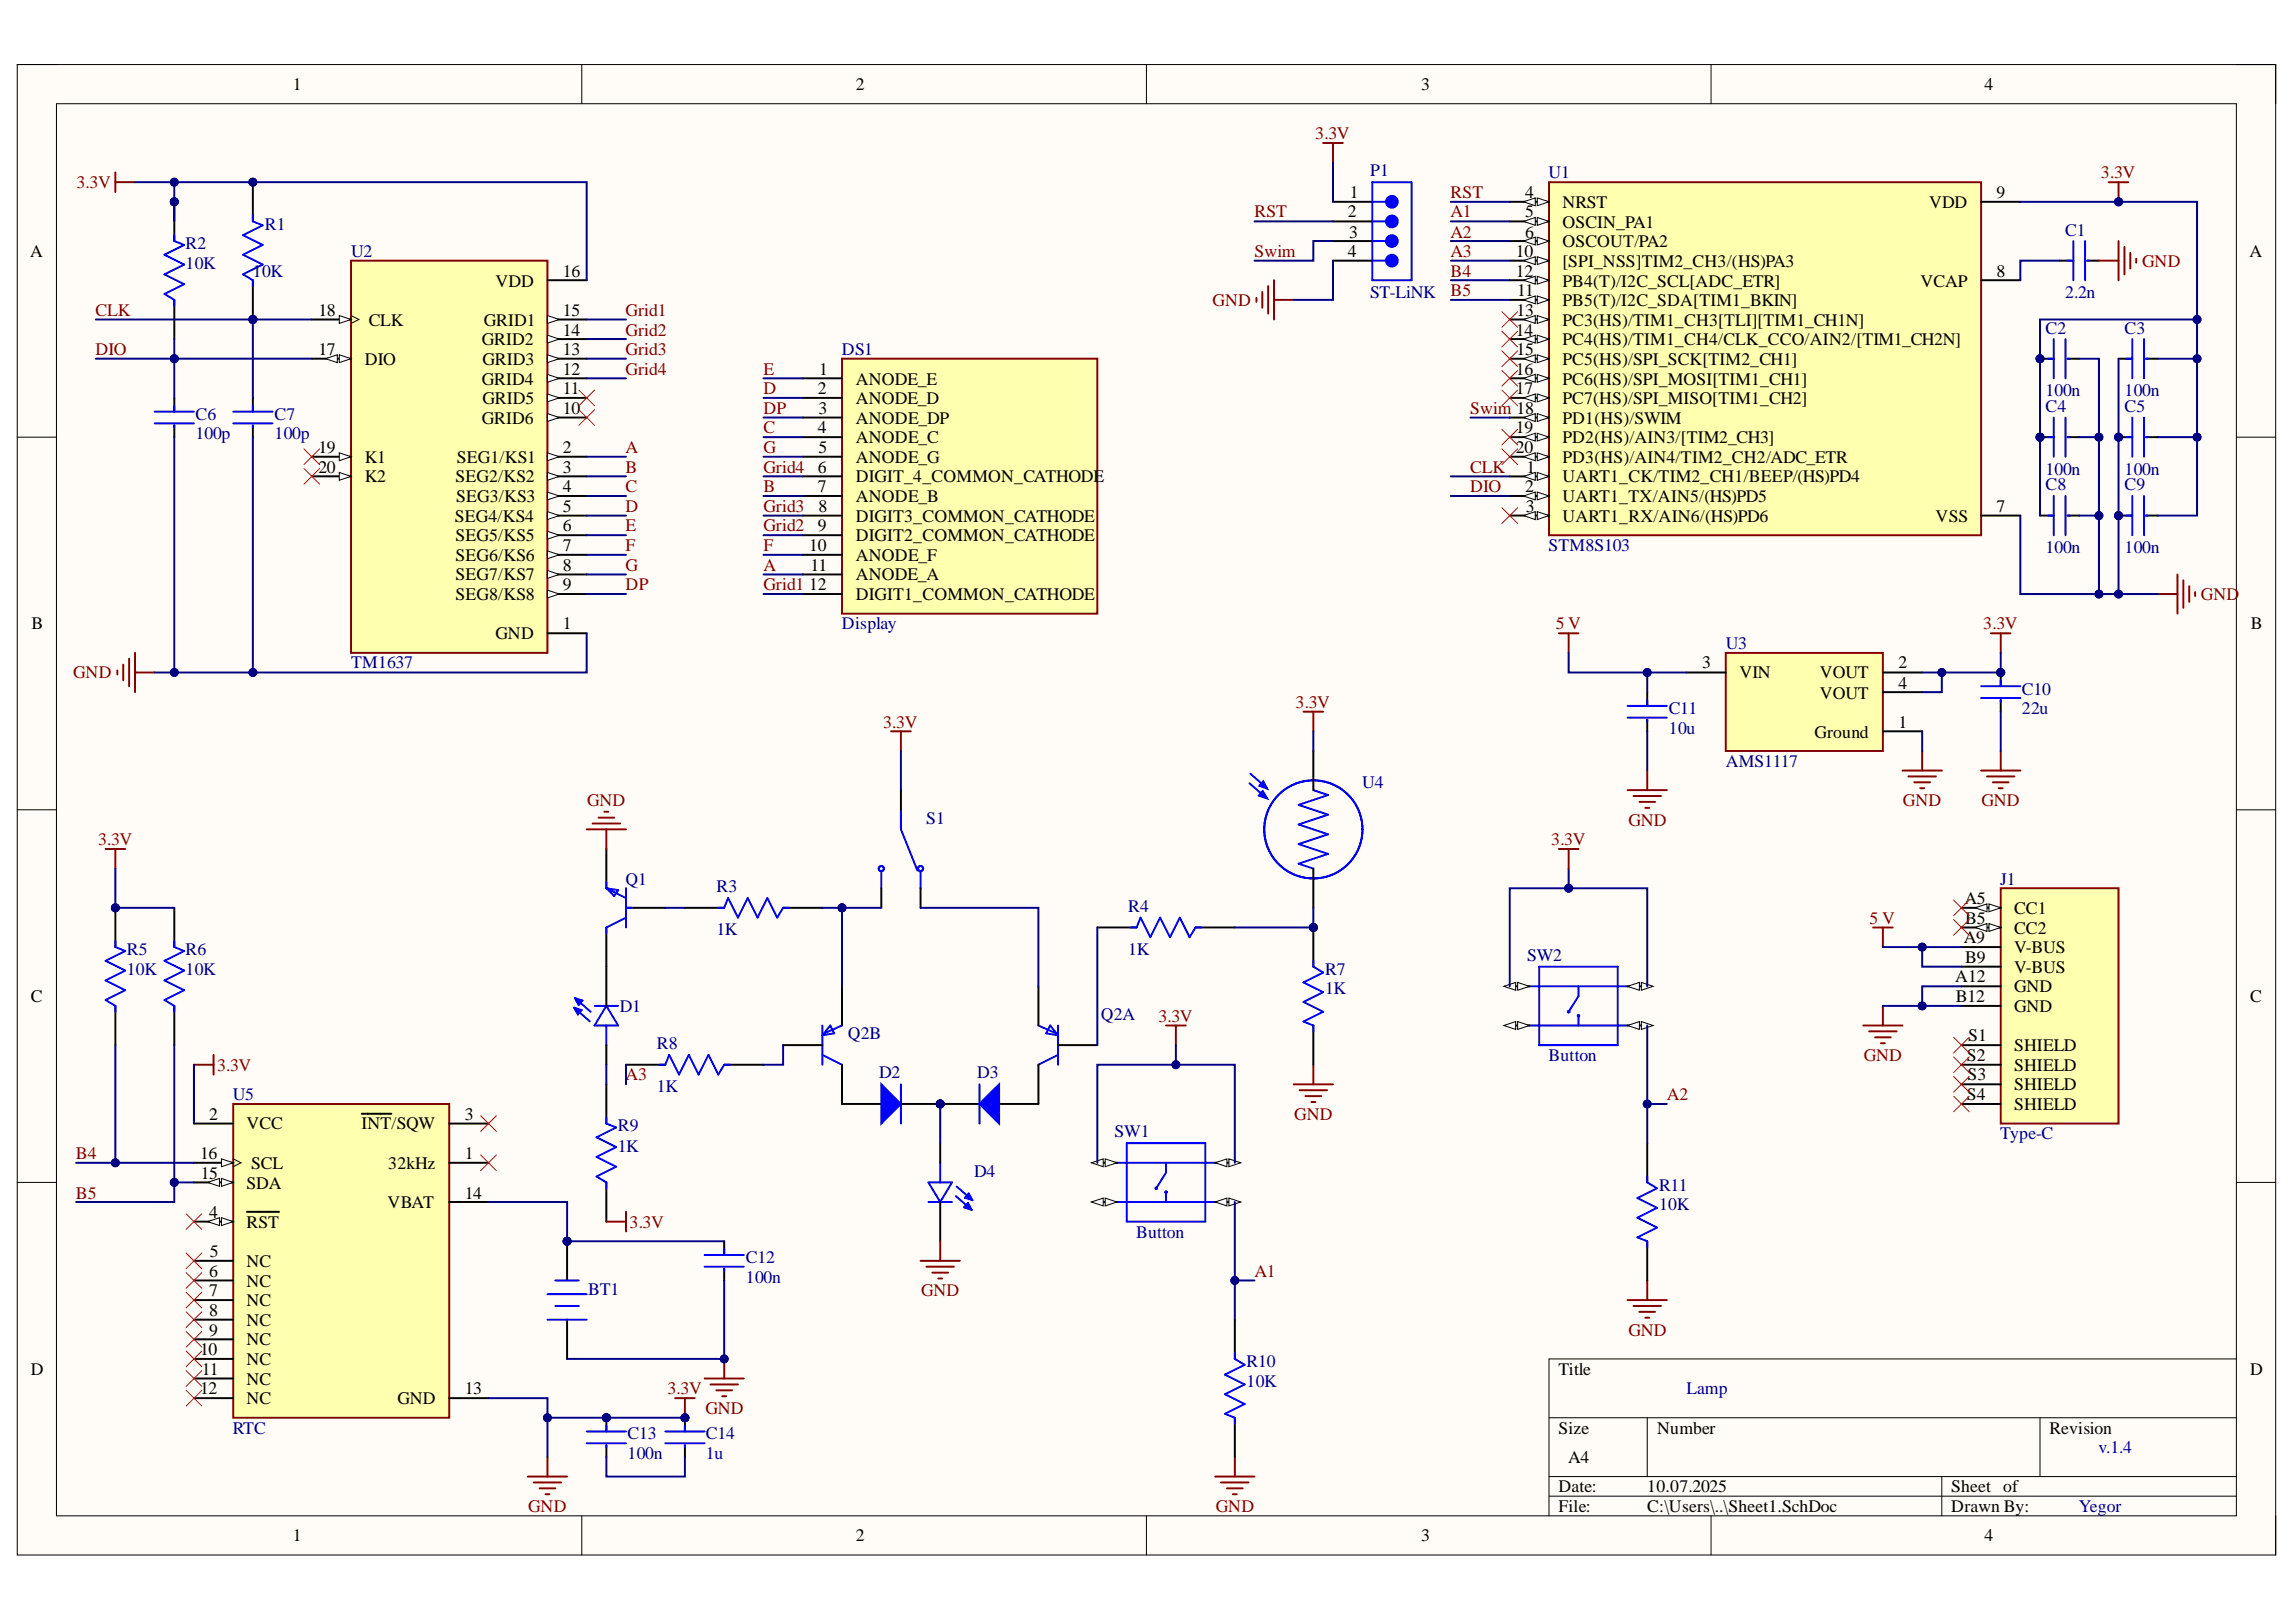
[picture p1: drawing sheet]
<svg xmlns="http://www.w3.org/2000/svg" width="297mm" height="210mm" viewBox="0 0 297 210" stroke-linecap="round" stroke-linejoin="round" font-family="sans-serif">
<defs><g id="words">
<g font-size="2.3">
<text x="37.9" y="11.7">1</text>
<text x="110.7" y="11.7">2</text>
<text x="183.9" y="11.7">3</text>
<text x="256.8" y="11.7">4</text>
<text x="174.4" y="28.1">2</text>
<text x="174.6" y="25.6">1</text>
<text x="197.3" y="25.6">4</text>
<text x="197.3" y="28.1">5</text>
<text x="202.1" y="26.9">NRST</text>
<text x="202.1" y="29.5">OSCIN_PA1</text>
<text x="249.6" y="26.9">VDD</text>
<text x="258.3" y="25.6">9</text>
<text x="3.9" y="33.3">A</text>
<text x="72.8" y="35.8">16</text>
<text x="174.4" y="33.3">4</text>
<text x="174.6" y="30.8">3</text>
<text x="196.1" y="33.3">10</text>
<text x="196.1" y="35.8">12</text>
<text x="197.3" y="30.8">6</text>
<text x="202.1" y="32">OSCOUT/PA2</text>
<text x="202.1" y="34.6">[SPI_NSS]TIM2_CH3/(HS)PA3</text>
<text x="258.3" y="35.8">8</text>
<text x="291" y="33.3">A</text>
<text x="41.2" y="40.9">18</text>
<text x="64.1" y="37.1">VDD</text>
<text x="72.8" y="40.9">15</text>
<text x="196.2" y="40.9">13</text>
<text x="196.3" y="38.4">11</text>
<text x="202.1" y="37.1">PB4(T)/I2C_SCL[ADC_ETR]</text>
<text x="202.1" y="39.6">PB5(T)/I2C_SDA[TIM1_BKIN]</text>
<text x="248.5" y="37.1">VCAP</text>
<text x="41.2" y="46">17</text>
<text x="47.2" y="47.2">DIO</text>
<text x="47.7" y="42.2">CLK</text>
<text x="62.3" y="44.7">GRID2</text>
<text x="62.4" y="47.2">GRID3</text>
<text x="62.6" y="42.2">GRID1</text>
<text x="72.8" y="43.4">14</text>
<text x="72.8" y="46">13</text>
<text x="196.1" y="43.4">14</text>
<text x="196.2" y="46">15</text>
<text x="202.1" y="42.2">PC3(HS)/TIM1_CH3[TLI][TIM1_CH1N]</text>
<text x="202.1" y="44.7">PC4(HS)/TIM1_CH4/CLK_CCO/AIN2/[TIM1_CH2N]</text>
<text x="202.1" y="47.2">PC5(HS)/SPI_SCK[TIM2_CH1]</text>
<text x="62.3" y="49.8">GRID4</text>
<text x="62.4" y="52.3">GRID5</text>
<text x="72.8" y="48.5">12</text>
<text x="72.8" y="51">11</text>
<text x="72.8" y="53.6">10</text>
<text x="105.8" y="51">2</text>
<text x="105.9" y="53.6">3</text>
<text x="106" y="48.5">1</text>
<text x="110.7" y="49.8">ANODE_E</text>
<text x="110.7" y="52.3">ANODE_D</text>
<text x="196.1" y="48.5">16</text>
<text x="196.1" y="51">17</text>
<text x="202.1" y="49.8">PC6(HS)/SPI_MOSI[TIM1_CH1]</text>
<text x="202.1" y="52.3">PC7(HS)/SPI_MISO[TIM1_CH2]</text>
<text x="41.2" y="58.6">19</text>
<text x="47.2" y="59.9">K1</text>
<text x="59.1" y="59.9">SEG1/KS1</text>
<text x="62.3" y="54.8">GRID6</text>
<text x="72.8" y="58.6">2</text>
<text x="105.8" y="56.1">4</text>
<text x="105.9" y="58.6">5</text>
<text x="110.7" y="54.8">ANODE_DP</text>
<text x="110.7" y="57.4">ANODE_C</text>
<text x="110.7" y="59.9">ANODE_G</text>
<text x="196.1" y="56.1">19</text>
<text x="196.1" y="58.6">20</text>
<text x="202.1" y="54.8">PD1(HS)/SWIM</text>
<text x="202.1" y="57.4">PD2(HS)/AIN3/[TIM2_CH3]</text>
<text x="202.1" y="59.9">PD3(HS)/AIN4/TIM2_CH2/ADC_ETR</text>
<text x="41.2" y="61.2">20</text>
<text x="47.2" y="62.4">K2</text>
<text x="58.9" y="62.4">SEG2/KS2</text>
<text x="59" y="65">SEG3/KS3</text>
<text x="72.8" y="61.2">3</text>
<text x="72.8" y="63.7">4</text>
<text x="105.8" y="61.2">6</text>
<text x="105.8" y="63.7">7</text>
<text x="110.7" y="62.4">DIGIT_4_COMMON_CATHODE</text>
<text x="110.7" y="65">ANODE_B</text>
<text x="197.3" y="63.7">2</text>
<text x="197.5" y="61.2">1</text>
<text x="202.1" y="62.4">UART1_CK/TIM2_CH1/BEEP/(HS)PD4</text>
<text x="202.1" y="65">UART1_TX/AIN5/(HS)PD5</text>
<text x="58.9" y="67.5">SEG4/KS4</text>
<text x="58.9" y="70">SEG5/KS5</text>
<text x="72.8" y="66.2">5</text>
<text x="72.8" y="68.8">6</text>
<text x="72.8" y="71.3">7</text>
<text x="104.7" y="71.3">10</text>
<text x="105.8" y="68.8">9</text>
<text x="105.9" y="66.2">8</text>
<text x="110.7" y="67.5">DIGIT3_COMMON_CATHODE</text>
<text x="110.7" y="70">DIGIT2_COMMON_CATHODE</text>
<text x="197.4" y="66.2">3</text>
<text x="202.1" y="67.5">UART1_RX/AIN6/(HS)PD6</text>
<text x="250.4" y="67.5">VSS</text>
<text x="258.3" y="66.2">7</text>
<text x="58.9" y="72.6">SEG6/KS6</text>
<text x="58.9" y="75.1">SEG7/KS7</text>
<text x="58.9" y="77.6">SEG8/KS8</text>
<text x="72.8" y="73.8">8</text>
<text x="72.8" y="76.4">9</text>
<text x="104.7" y="76.4">12</text>
<text x="104.9" y="73.8">11</text>
<text x="110.7" y="72.6">ANODE_F</text>
<text x="110.7" y="75.1">ANODE_A</text>
<text x="110.7" y="77.6">DIGIT1_COMMON_CATHODE</text>
<text x="4.1" y="81.4">B</text>
<text x="64.1" y="82.7">GND</text>
<text x="72.8" y="81.4">1</text>
<text x="291.2" y="81.4">B</text>
<text x="220.2" y="86.5">3</text>
<text x="225" y="87.8">VIN</text>
<text x="235.4" y="87.8">VOUT</text>
<text x="245.6" y="86.5">2</text>
<text x="245.6" y="89.1">4</text>
<text x="234.8" y="95.5">Ground</text>
<text x="235.4" y="90.4">VOUT</text>
<text x="245.6" y="94.2">1</text>
<text x="254.1" y="117">A5</text>
<text x="254.2" y="119.5">B5</text>
<text x="260.6" y="118.3">CC1</text>
<text x="254" y="122.1">A9</text>
<text x="254.2" y="124.6">B9</text>
<text x="260.6" y="120.8">CC2</text>
<text x="260.6" y="123.3">V-BUS</text>
<text x="260.6" y="125.9">V-BUS</text>
<text x="4" y="129.7">C</text>
<text x="252.9" y="127.1">A12</text>
<text x="253" y="129.7">B12</text>
<text x="260.6" y="128.4">GND</text>
<text x="260.6" y="130.9">GND</text>
<text x="291.1" y="129.7">C</text>
<text x="254.5" y="137.3">S2</text>
<text x="254.6" y="134.7">S1</text>
<text x="260.6" y="136">SHIELD</text>
<text x="254.5" y="142.4">S4</text>
<text x="254.6" y="139.8">S3</text>
<text x="260.6" y="138.5">SHIELD</text>
<text x="260.6" y="141.1">SHIELD</text>
<text x="260.6" y="143.6">SHIELD</text>
<text x="27.1" y="144.9">2</text>
<text x="31.9" y="146.2">VCC</text>
<text x="46.8" y="146.2">INT/SQW</text>
<text x="60.1" y="144.9">3</text>
<text x="25.9" y="150">16</text>
<text x="26" y="152.6">15</text>
<text x="31.9" y="153.8">SDA</text>
<text x="32.5" y="151.3">SCL</text>
<text x="50.2" y="151.3">32kHz</text>
<text x="60.1" y="150">1</text>
<text x="60.1" y="155.1">14</text>
<text x="27.1" y="157.6">4</text>
<text x="31.9" y="158.9">RST</text>
<text x="50.2" y="156.4">VBAT</text>
<text x="27.1" y="165.2">6</text>
<text x="27.1" y="167.8">7</text>
<text x="27.1" y="162.7">5</text>
<text x="31.9" y="164">NC</text>
<text x="31.9" y="166.5">NC</text>
<text x="27.1" y="170.3">8</text>
<text x="27.1" y="172.8">9</text>
<text x="31.9" y="169">NC</text>
<text x="31.9" y="171.6">NC</text>
<text x="4" y="177.9">D</text>
<text x="25.9" y="175.4">10</text>
<text x="26.1" y="177.9">11</text>
<text x="31.9" y="174.1">NC</text>
<text x="31.9" y="176.6">NC</text>
<text x="31.9" y="179.2">NC</text>
<text x="201.6" y="177.9">Title</text>
<text x="291.1" y="177.9">D</text>
<text x="25.9" y="180.5">12</text>
<text x="31.9" y="181.7">NC</text>
<text x="51.4" y="181.7">GND</text>
<text x="60.1" y="180.5">13</text>
<text x="201.6" y="185.5">Size</text>
<text x="214.4" y="185.5">Number</text>
<text x="265.1" y="185.5">Revision</text>
<text x="202.9" y="189.3">A4</text>
<text x="201.6" y="193.1">Date:</text>
<text x="201.6" y="195.7">File:</text>
<text x="213.1" y="193.1">10.07.2025</text>
<text x="213.1" y="195.7">C:\Users\..\Sheet1.SchDoc</text>
<text x="252.4" y="193.1">Sheet of</text>
<text x="252.4" y="195.7">Drawn By:</text>
<text x="37.9" y="199.5">1</text>
<text x="110.7" y="199.5">2</text>
<text x="183.9" y="199.5">3</text>
<text x="256.8" y="199.5">4</text>
</g>
<g font-size="2.3" fill="#800000">
<text x="170.2" y="18">3.3V</text>
<text x="271.8" y="23.1">3.3V</text>
<text x="9.9" y="24.3">3.3V</text>
<text x="162.3" y="28.1">RST</text>
<text x="187.7" y="28.1">A1</text>
<text x="187.7" y="25.6">RST</text>
<text x="162.3" y="33.3">Swim</text>
<text x="187.7" y="30.8">A2</text>
<text x="187.7" y="33.3">A3</text>
<text x="187.7" y="35.8">B4</text>
<text x="277.1" y="34.6">GND</text>
<text x="12.3" y="40.9">CLK</text>
<text x="80.9" y="40.9">Grid1</text>
<text x="156.9" y="39.6">GND</text>
<text x="187.7" y="38.4">B5</text>
<text x="12.3" y="46">DIO</text>
<text x="80.9" y="43.4">Grid2</text>
<text x="80.9" y="46">Grid3</text>
<text x="80.9" y="48.5">Grid4</text>
<text x="98.8" y="51">D</text>
<text x="98.8" y="48.5">E</text>
<text x="98.8" y="53.6">DP</text>
<text x="190.2" y="53.6">Swim 18</text>
<text x="80.9" y="58.6">A</text>
<text x="98.8" y="56.1">C</text>
<text x="98.8" y="58.6">G</text>
<text x="80.9" y="61.2">B</text>
<text x="80.9" y="63.7">C</text>
<text x="98.8" y="61.2">Grid4</text>
<text x="98.8" y="63.7">B</text>
<text x="190.2" y="61.2">CLK</text>
<text x="190.2" y="63.7">DIO</text>
<text x="80.9" y="66.2">D</text>
<text x="80.9" y="68.8">E</text>
<text x="80.9" y="71.3">F</text>
<text x="98.8" y="68.8">Grid2</text>
<text x="98.8" y="66.2">Grid3</text>
<text x="98.8" y="71.3">F</text>
<text x="80.9" y="73.8">G</text>
<text x="80.9" y="76.4">DP</text>
<text x="98.8" y="76.4">Grid1</text>
<text x="98.8" y="73.8">A</text>
<text x="284.7" y="77.6">GND</text>
<text x="201.3" y="81.4">5 V</text>
<text x="256.6" y="81.4">3.3V</text>
<text x="9.5" y="87.8">GND</text>
<text x="114.3" y="94.2">3.3V</text>
<text x="167.6" y="91.7">3.3V</text>
<text x="75.9" y="104.3">GND</text>
<text x="210.7" y="106.9">GND</text>
<text x="246.2" y="104.3">GND</text>
<text x="256.3" y="104.3">GND</text>
<text x="12.7" y="109.4">3.3V</text>
<text x="200.7" y="109.4">3.3V</text>
<text x="241.9" y="119.5">5 V</text>
<text x="149.9" y="132.2">3.3V</text>
<text x="241.1" y="137.3">GND</text>
<text x="28.1" y="138.5">3.3V</text>
<text x="80.9" y="139.8">A3</text>
<text x="215.7" y="142.4">A2</text>
<text x="167.4" y="144.9">GND</text>
<text x="9.8" y="150">B4</text>
<text x="9.8" y="155.1">B5</text>
<text x="81.4" y="158.9">3.3V</text>
<text x="119.2" y="167.8">GND</text>
<text x="162.3" y="165.2">A1</text>
<text x="210.7" y="172.8">GND</text>
<text x="86.3" y="180.5">3.3V</text>
<text x="91.3" y="183">GND</text>
<text x="68.3" y="195.7">GND</text>
<text x="157.3" y="195.7">GND</text>
</g>
<g font-size="2.3" fill="#000080">
<text x="177.3" y="22.8">P1</text>
<text x="200.3" y="23.1">U1</text>
<text x="34.3" y="29.7">R1</text>
<text x="24" y="32.3">R2</text>
<text x="24" y="34.8">10K</text>
<text x="32.7" y="35.8">10K</text>
<text x="45.4" y="33.3">U2</text>
<text x="267.2" y="30.5">C1</text>
<text x="177.3" y="38.6">ST-LiNK</text>
<text x="267.2" y="38.6">2.2n</text>
<text x="108.9" y="46">DS1</text>
<text x="264.6" y="43.2">C2</text>
<text x="274.9" y="43.2">C3</text>
<text x="264.6" y="53.3">C4</text>
<text x="264.6" y="51.3">100n</text>
<text x="274.9" y="53.3">C5</text>
<text x="274.9" y="51.3">100n</text>
<text x="25.3" y="54.3">C6</text>
<text x="25.3" y="56.9">100p</text>
<text x="35.5" y="54.3">C7</text>
<text x="35.5" y="56.9">100p</text>
<text x="264.6" y="61.4">100n</text>
<text x="264.6" y="63.4">C8</text>
<text x="274.9" y="61.4">100n</text>
<text x="274.9" y="63.4">C9</text>
<text x="200.3" y="71.3">STM8S103</text>
<text x="264.6" y="71.6">100n</text>
<text x="274.9" y="71.6">100n</text>
<text x="108.9" y="81.4">Display</text>
<text x="223.3" y="84">U3</text>
<text x="45.4" y="86.5">TM1637</text>
<text x="261.6" y="89.9">C10</text>
<text x="215.9" y="92.4">C11</text>
<text x="215.9" y="95">10u</text>
<text x="261.6" y="92.4">22u</text>
<text x="176.2" y="102">U4</text>
<text x="223.3" y="99.3">AMS1117</text>
<text x="119.8" y="106.6">S1</text>
<text x="80.9" y="114.5">Q1</text>
<text x="92.7" y="115.5">R3</text>
<text x="146" y="118">R4</text>
<text x="258.8" y="114.5">J1</text>
<text x="16.4" y="123.6">R5</text>
<text x="24" y="123.6">R6</text>
<text x="92.7" y="121.1">1K</text>
<text x="146" y="123.6">1K</text>
<text x="197.6" y="124.4">SW2</text>
<text x="16.4" y="126.1">10K</text>
<text x="24" y="126.1">10K</text>
<text x="80.2" y="130.9">D1</text>
<text x="142.4" y="132">Q2A</text>
<text x="171.4" y="126.1">R7</text>
<text x="171.4" y="128.7">1K</text>
<text x="85" y="135.8">R8</text>
<text x="109.7" y="134.5">Q2B</text>
<text x="200.3" y="137.3">Button</text>
<text x="30.1" y="142.4">U5</text>
<text x="85" y="141.3">1K</text>
<text x="113.7" y="139.6">D2</text>
<text x="126.4" y="139.6">D3</text>
<text x="79.9" y="146.4">R9</text>
<text x="79.9" y="149">1K</text>
<text x="144.2" y="147.2">SW1</text>
<text x="258.8" y="147.4">Type-C</text>
<text x="126" y="152.3">D4</text>
<text x="214.6" y="154.1">R11</text>
<text x="147" y="160.2">Button</text>
<text x="214.6" y="156.6">10K</text>
<text x="76.1" y="167.5">BT1</text>
<text x="96.5" y="163.5">C12</text>
<text x="96.5" y="166">100n</text>
<text x="161.3" y="176.9">R10</text>
<text x="161.3" y="179.4">10K</text>
<text x="30.1" y="185.5">RTC</text>
<text x="218.2" y="180.5">Lamp</text>
<text x="81.2" y="186.3">C13</text>
<text x="81.2" y="188.8">100n</text>
<text x="91.3" y="186.3">C14</text>
<text x="91.3" y="188.8">1u</text>
<text x="271.5" y="188.1">v.1.4</text>
<text x="268.9" y="195.7">Yegor</text>
</g>
</g></defs>
<path d="M2.2 8.4h292.2v192.8h-292.2z" fill-rule="evenodd" fill="#fffcf8"/>
<path d="M2.2 8.4h292.2v192.8h-292.2z" fill="none" stroke="#000" stroke-width=".13"/>
<path d="M7.3 13.4h282v182.8h-282z" fill-rule="evenodd" fill="#fffcf8"/>
<g fill="none" stroke="#000" stroke-width=".13">
<path d="M2.2 8.3h5.1M7.3 13.4h282v182.8h-282zM75.3 8.3v5.1M148.3 8.3v5.1M221.4 8.4v5M289.3 8.4h5.1v5M2.2 56.6h5.1M289.3 56.6h5.1M2.2 104.8h5.1M289.3 104.8h5.1M2.2 153h5.1M289.3 153h5.1"/>
<path d="M289.3 175.9h-88.9v20.3M75.3 196.2v5M148.3 196.2v5M200.4 183.5h88.9M200.4 191.1h88.9M200.4 193.6h88.9M213.1 183.5v7.6M221.4 196.2v5M251.2 191.1v5.1M263.9 183.5v7.6M294.4 196.2v5"/>
</g>
<path d="M200.4 23.6h55.9v45.7h-55.9z" fill-rule="evenodd" fill="#ffffb0"/>
<path d="M200.4 23.6h55.9v45.7h-55.9z" fill="none" stroke="#800000" stroke-width=".25"/>
<path d="M195.3 26.1h5.1" fill="none" stroke="#000" stroke-width=".25"/>
<path d="M198.9 25.6l1.5 .5-1.5 .5z" fill="#f8fcff"/>
<path d="M198.9 25.6l1.5 .5-1.5 .5z" fill="none" stroke="#000" stroke-width=".13"/>
<path d="M197.1 26.1l1.5-.5v1z" fill="#f8fcff"/>
<path d="M197.1 26.1l1.5-.5v1z" fill="none" stroke="#000" stroke-width=".13"/>
<path d="M195.3 28.7h5.1" fill="none" stroke="#000" stroke-width=".25"/>
<path d="M198.9 28.1l1.5 .6-1.5 .5z" fill="#f8fcff"/>
<path d="M198.9 28.1l1.5 .6-1.5 .5z" fill="none" stroke="#000" stroke-width=".13"/>
<path d="M197.1 28.7l1.5-.6v1.1z" fill="#f8fcff"/>
<path d="M197.1 28.7l1.5-.6v1.1z" fill="none" stroke="#000" stroke-width=".13"/>
<path d="M195.3 31.2h5.1" fill="none" stroke="#000" stroke-width=".25"/>
<path d="M198.9 30.7l1.5 .5-1.5 .5z" fill="#f8fcff"/>
<path d="M198.9 30.7l1.5 .5-1.5 .5z" fill="none" stroke="#000" stroke-width=".13"/>
<path d="M197.1 31.2l1.5-.5v1z" fill="#f8fcff"/>
<path d="M197.1 31.2l1.5-.5v1z" fill="none" stroke="#000" stroke-width=".13"/>
<path d="M195.3 33.7h5.1" fill="none" stroke="#000" stroke-width=".25"/>
<path d="M198.9 33.2l1.5 .5-1.5 .5z" fill="#f8fcff"/>
<path d="M198.9 33.2l1.5 .5-1.5 .5z" fill="none" stroke="#000" stroke-width=".13"/>
<path d="M197.1 33.7l1.5-.5v1z" fill="#f8fcff"/>
<path d="M197.1 33.7l1.5-.5v1z" fill="none" stroke="#000" stroke-width=".13"/>
<path d="M195.3 36.3h5.1" fill="none" stroke="#000" stroke-width=".25"/>
<path d="M198.9 35.8l1.5 .5-1.5 .5z" fill="#f8fcff"/>
<path d="M198.9 35.8l1.5 .5-1.5 .5z" fill="none" stroke="#000" stroke-width=".13"/>
<path d="M197.1 36.3l1.5-.5v1z" fill="#f8fcff"/>
<path d="M197.1 36.3l1.5-.5v1z" fill="none" stroke="#000" stroke-width=".13"/>
<path d="M195.3 38.8h5.1" fill="none" stroke="#000" stroke-width=".25"/>
<path d="M198.9 38.3l1.5 .5-1.5 .5z" fill="#f8fcff"/>
<path d="M198.9 38.3l1.5 .5-1.5 .5z" fill="none" stroke="#000" stroke-width=".13"/>
<path d="M197.1 38.8l1.5-.5v1z" fill="#f8fcff"/>
<path d="M197.1 38.8l1.5-.5v1z" fill="none" stroke="#000" stroke-width=".13"/>
<path d="M195.3 41.3h5.1" fill="none" stroke="#000" stroke-width=".25"/>
<path d="M198.9 40.8l1.5 .5-1.5 .6z" fill="#f8fcff"/>
<path d="M198.9 40.8l1.5 .5-1.5 .6z" fill="none" stroke="#000" stroke-width=".13"/>
<path d="M197.1 41.3l1.5-.5v1.1z" fill="#f8fcff"/>
<path d="M197.1 41.3l1.5-.5v1.1z" fill="none" stroke="#000" stroke-width=".13"/>
<path d="M195.3 43.9h5.1" fill="none" stroke="#000" stroke-width=".25"/>
<path d="M198.9 43.4l1.5 .5-1.5 .5z" fill="#f8fcff"/>
<path d="M198.9 43.4l1.5 .5-1.5 .5z" fill="none" stroke="#000" stroke-width=".13"/>
<path d="M197.1 43.9l1.5-.5v1z" fill="#f8fcff"/>
<path d="M197.1 43.9l1.5-.5v1z" fill="none" stroke="#000" stroke-width=".13"/>
<path d="M195.3 46.4h5.1" fill="none" stroke="#000" stroke-width=".25"/>
<path d="M198.9 45.9l1.5 .5-1.5 .5z" fill="#f8fcff"/>
<path d="M198.9 45.9l1.5 .5-1.5 .5z" fill="none" stroke="#000" stroke-width=".13"/>
<path d="M197.1 46.4l1.5-.5v1z" fill="#f8fcff"/>
<path d="M197.1 46.4l1.5-.5v1z" fill="none" stroke="#000" stroke-width=".13"/>
<path d="M195.3 49h5.1" fill="none" stroke="#000" stroke-width=".25"/>
<path d="M198.9 48.5l1.5 .5-1.5 .5z" fill="#f8fcff"/>
<path d="M198.9 48.5l1.5 .5-1.5 .5z" fill="none" stroke="#000" stroke-width=".13"/>
<path d="M197.1 49l1.5-.5v1z" fill="#f8fcff"/>
<path d="M197.1 49l1.5-.5v1z" fill="none" stroke="#000" stroke-width=".13"/>
<path d="M195.3 51.5h5.1" fill="none" stroke="#000" stroke-width=".25"/>
<path d="M198.9 51l1.5 .5-1.5 .5z" fill="#f8fcff"/>
<path d="M198.9 51l1.5 .5-1.5 .5z" fill="none" stroke="#000" stroke-width=".13"/>
<path d="M197.1 51.5l1.5-.5v1z" fill="#f8fcff"/>
<path d="M197.1 51.5l1.5-.5v1z" fill="none" stroke="#000" stroke-width=".13"/>
<path d="M195.3 54h5.1" fill="none" stroke="#000" stroke-width=".25"/>
<path d="M198.9 53.5l1.5 .5-1.5 .5z" fill="#f8fcff"/>
<path d="M198.9 53.5l1.5 .5-1.5 .5z" fill="none" stroke="#000" stroke-width=".13"/>
<path d="M197.1 54l1.5-.5v1z" fill="#f8fcff"/>
<path d="M197.1 54l1.5-.5v1z" fill="none" stroke="#000" stroke-width=".13"/>
<path d="M195.3 56.6h5.1" fill="none" stroke="#000" stroke-width=".25"/>
<path d="M198.9 56.1l1.5 .5-1.5 .5z" fill="#f8fcff"/>
<path d="M198.9 56.1l1.5 .5-1.5 .5z" fill="none" stroke="#000" stroke-width=".13"/>
<path d="M197.1 56.6l1.5-.5v1z" fill="#f8fcff"/>
<path d="M197.1 56.6l1.5-.5v1z" fill="none" stroke="#000" stroke-width=".13"/>
<path d="M195.3 59.1h5.1" fill="none" stroke="#000" stroke-width=".25"/>
<path d="M198.9 58.6l1.5 .5-1.5 .5z" fill="#f8fcff"/>
<path d="M198.9 58.6l1.5 .5-1.5 .5z" fill="none" stroke="#000" stroke-width=".13"/>
<path d="M197.1 59.1l1.5-.5v1z" fill="#f8fcff"/>
<path d="M197.1 59.1l1.5-.5v1z" fill="none" stroke="#000" stroke-width=".13"/>
<path d="M195.3 61.7h5.1" fill="none" stroke="#000" stroke-width=".25"/>
<path d="M198.9 61.1l1.5 .6-1.5 .5z" fill="#f8fcff"/>
<path d="M198.9 61.1l1.5 .6-1.5 .5z" fill="none" stroke="#000" stroke-width=".13"/>
<path d="M197.1 61.7l1.5-.6v1.1z" fill="#f8fcff"/>
<path d="M197.1 61.7l1.5-.6v1.1z" fill="none" stroke="#000" stroke-width=".13"/>
<path d="M195.3 64.2h5.1" fill="none" stroke="#000" stroke-width=".25"/>
<path d="M198.9 63.7l1.5 .5-1.5 .5z" fill="#f8fcff"/>
<path d="M198.9 63.7l1.5 .5-1.5 .5z" fill="none" stroke="#000" stroke-width=".13"/>
<path d="M197.1 64.2l1.5-.5v1z" fill="#f8fcff"/>
<path d="M197.1 64.2l1.5-.5v1z" fill="none" stroke="#000" stroke-width=".13"/>
<path d="M195.3 66.7h5.1" fill="none" stroke="#000" stroke-width=".25"/>
<path d="M198.9 66.2l1.5 .5-1.5 .5z" fill="#f8fcff"/>
<path d="M198.9 66.2l1.5 .5-1.5 .5z" fill="none" stroke="#000" stroke-width=".13"/>
<path d="M197.1 66.7l1.5-.5v1z" fill="#f8fcff"/>
<path d="M197.1 66.7l1.5-.5v1z" fill="none" stroke="#000" stroke-width=".13"/>
<path d="M256.3 26.1h5.1M256.3 36.3h5.1M256.3 66.7h5.1M142 150.5h2.5" fill="none" stroke="#000" stroke-width=".25"/>
<path d="M144.5 150.5h12.7M144.5 155.6h12.7M145.8 147.9h10.1v10.2h-10.1zM150.9 150.5v1.2l-1.3 2.1M150.9 154.3v1.3" fill="none" stroke="#00f" stroke-width=".25"/>
<g fill="none" stroke="#00f" stroke-width=".13">
<circle cx="149.6" cy="153.8" r=".15"/>
<circle cx="150.9" cy="154.3" r=".15"/>
</g>
<path d="M143 150l1.5 .5-1.5 .5z" fill="#f8fcff"/>
<path d="M143 150l1.5 .5-1.5 .5z" fill="none" stroke="#000" stroke-width=".13"/>
<path d="M141.2 150.5l1.5-.5v1z" fill="#f8fcff"/>
<path d="M141.2 150.5l1.5-.5v1z" fill="none" stroke="#000" stroke-width=".13"/>
<path d="M142 155.6h2.5" fill="none" stroke="#000" stroke-width=".25"/>
<path d="M143 155l1.5 .6-1.5 .5z" fill="#f8fcff"/>
<path d="M143 155l1.5 .6-1.5 .5z" fill="none" stroke="#000" stroke-width=".13"/>
<path d="M141.2 155.6l1.5-.6v1.1z" fill="#f8fcff"/>
<path d="M141.2 155.6l1.5-.6v1.1z" fill="none" stroke="#000" stroke-width=".13"/>
<path d="M157.2 150.5h2.5" fill="none" stroke="#000" stroke-width=".25"/>
<path d="M157.2 150.5l1.5-.5v1z" fill="#f8fcff"/>
<path d="M157.2 150.5l1.5-.5v1z" fill="none" stroke="#000" stroke-width=".13"/>
<path d="M159 150l1.5 .5-1.5 .5z" fill="#f8fcff"/>
<path d="M159 150l1.5 .5-1.5 .5z" fill="none" stroke="#000" stroke-width=".13"/>
<path d="M157.2 155.6h2.5" fill="none" stroke="#000" stroke-width=".25"/>
<path d="M157.2 155.6l1.5-.6v1.1z" fill="#f8fcff"/>
<path d="M157.2 155.6l1.5-.6v1.1z" fill="none" stroke="#000" stroke-width=".13"/>
<path d="M159 155l1.5 .6-1.5 .5z" fill="#f8fcff"/>
<path d="M159 155l1.5 .6-1.5 .5z" fill="none" stroke="#000" stroke-width=".13"/>
<path d="M45.4 33.7h25.4v50.8h-25.4z" fill-rule="evenodd" fill="#ffffb0"/>
<path d="M45.4 33.7h25.4v50.8h-25.4z" fill="none" stroke="#800000" stroke-width=".25"/>
<path d="M40.3 41.3h5.1" fill="none" stroke="#000" stroke-width=".25"/>
<path d="M43.9 40.8l1.5 .5-1.5 .6z" fill="#f8fcff"/>
<path d="M43.9 40.8l1.5 .5-1.5 .6zM45.4 40.8l1 .5-1 .6" fill="none" stroke="#000" stroke-width=".13"/>
<path d="M40.3 46.4h5.1" fill="none" stroke="#000" stroke-width=".25"/>
<path d="M43.9 45.9l1.5 .5-1.5 .5z" fill="#f8fcff"/>
<path d="M43.9 45.9l1.5 .5-1.5 .5z" fill="none" stroke="#000" stroke-width=".13"/>
<path d="M42.1 46.4l1.5-.5v1z" fill="#f8fcff"/>
<path d="M42.1 46.4l1.5-.5v1z" fill="none" stroke="#000" stroke-width=".13"/>
<path d="M40.3 59.1h5.1" fill="none" stroke="#000" stroke-width=".25"/>
<path d="M43.9 58.6l1.5 .5-1.5 .5z" fill="#f8fcff"/>
<path d="M43.9 58.6l1.5 .5-1.5 .5z" fill="none" stroke="#000" stroke-width=".13"/>
<path d="M40.3 61.6h5.1" fill="none" stroke="#000" stroke-width=".25"/>
<path d="M43.9 61.1l1.5 .5-1.5 .6z" fill="#f8fcff"/>
<path d="M43.9 61.1l1.5 .5-1.5 .6z" fill="none" stroke="#000" stroke-width=".13"/>
<path d="M70.8 36.3h5.1M70.8 41.3h5.1" fill="none" stroke="#000" stroke-width=".25"/>
<path d="M70.8 40.8l1.5 .5-1.5 .6z" fill="#f8fcff"/>
<path d="M70.8 40.8l1.5 .5-1.5 .6z" fill="none" stroke="#000" stroke-width=".13"/>
<path d="M70.8 43.9h5.1" fill="none" stroke="#000" stroke-width=".25"/>
<path d="M70.8 43.4l1.5 .5-1.5 .5z" fill="#f8fcff"/>
<path d="M70.8 43.4l1.5 .5-1.5 .5z" fill="none" stroke="#000" stroke-width=".13"/>
<path d="M70.8 46.4h5.1" fill="none" stroke="#000" stroke-width=".25"/>
<path d="M70.8 45.9l1.5 .5-1.5 .5z" fill="#f8fcff"/>
<path d="M70.8 45.9l1.5 .5-1.5 .5z" fill="none" stroke="#000" stroke-width=".13"/>
<path d="M70.8 49h5.1" fill="none" stroke="#000" stroke-width=".25"/>
<path d="M70.8 48.5l1.5 .5-1.5 .5z" fill="#f8fcff"/>
<path d="M70.8 48.5l1.5 .5-1.5 .5z" fill="none" stroke="#000" stroke-width=".13"/>
<path d="M70.8 51.5h5.1" fill="none" stroke="#000" stroke-width=".25"/>
<path d="M70.8 51l1.5 .5-1.5 .5z" fill="#f8fcff"/>
<path d="M70.8 51l1.5 .5-1.5 .5z" fill="none" stroke="#000" stroke-width=".13"/>
<path d="M70.8 54h5.1" fill="none" stroke="#000" stroke-width=".25"/>
<path d="M70.8 53.5l1.5 .5-1.5 .5z" fill="#f8fcff"/>
<path d="M70.8 53.5l1.5 .5-1.5 .5z" fill="none" stroke="#000" stroke-width=".13"/>
<path d="M70.8 59.1h5.1" fill="none" stroke="#000" stroke-width=".25"/>
<path d="M70.8 58.6l1.5 .5-1.5 .5z" fill="#f8fcff"/>
<path d="M70.8 58.6l1.5 .5-1.5 .5z" fill="none" stroke="#000" stroke-width=".13"/>
<path d="M70.8 61.6h5.1" fill="none" stroke="#000" stroke-width=".25"/>
<path d="M70.8 61.1l1.5 .5-1.5 .6z" fill="#f8fcff"/>
<path d="M70.8 61.1l1.5 .5-1.5 .6z" fill="none" stroke="#000" stroke-width=".13"/>
<path d="M70.8 64.2h5.1" fill="none" stroke="#000" stroke-width=".25"/>
<path d="M70.8 63.7l1.5 .5-1.5 .5z" fill="#f8fcff"/>
<path d="M70.8 63.7l1.5 .5-1.5 .5z" fill="none" stroke="#000" stroke-width=".13"/>
<path d="M70.8 66.7h5.1" fill="none" stroke="#000" stroke-width=".25"/>
<path d="M70.8 66.2l1.5 .5-1.5 .5z" fill="#f8fcff"/>
<path d="M70.8 66.2l1.5 .5-1.5 .5z" fill="none" stroke="#000" stroke-width=".13"/>
<path d="M70.8 69.3h5.1" fill="none" stroke="#000" stroke-width=".25"/>
<path d="M70.8 68.8l1.5 .5-1.5 .5z" fill="#f8fcff"/>
<path d="M70.8 68.8l1.5 .5-1.5 .5z" fill="none" stroke="#000" stroke-width=".13"/>
<path d="M70.8 71.8h5.1" fill="none" stroke="#000" stroke-width=".25"/>
<path d="M70.8 71.3l1.5 .5-1.5 .5z" fill="#f8fcff"/>
<path d="M70.8 71.3l1.5 .5-1.5 .5z" fill="none" stroke="#000" stroke-width=".13"/>
<path d="M70.8 74.3h5.1" fill="none" stroke="#000" stroke-width=".25"/>
<path d="M70.8 73.8l1.5 .5-1.5 .5z" fill="#f8fcff"/>
<path d="M70.8 73.8l1.5 .5-1.5 .5z" fill="none" stroke="#000" stroke-width=".13"/>
<path d="M70.8 76.9h5.1" fill="none" stroke="#000" stroke-width=".25"/>
<path d="M70.8 76.4l1.5 .5-1.5 .5z" fill="#f8fcff"/>
<path d="M70.8 76.4l1.5 .5-1.5 .5z" fill="none" stroke="#000" stroke-width=".13"/>
<path d="M70.8 82h5.1" fill="none" stroke="#000" stroke-width=".25"/>
<path d="M108.9 46.4h33.1v33h-33.1z" fill-rule="evenodd" fill="#ffffb0"/>
<path d="M108.9 46.4h33.1v33h-33.1z" fill="none" stroke="#800000" stroke-width=".25"/>
<path d="M103.9 49h5M103.9 51.5h5M103.9 54h5M103.9 56.6h5M103.9 59.1h5M103.9 61.6h5M103.9 64.2h5M103.9 66.7h5M103.9 69.3h5M103.9 71.8h5M103.9 74.3h5M103.9 76.9h5" fill="none" stroke="#000" stroke-width=".25"/>
<circle cx="32.7" cy="41.3" r=".51" fill="#000080"/>
<circle cx="32.7" cy="41.3" r=".51" fill="none" stroke="#000080" stroke-width=".13"/>
<circle cx="32.7" cy="23.6" r=".51" fill="#000080"/>
<circle cx="32.7" cy="23.6" r=".51" fill="none" stroke="#000080" stroke-width=".13"/>
<path d="M32.7 36.3v5" fill="none" stroke="#000" stroke-width=".25"/>
<circle cx="32.7" cy="41.3" r=".51" fill="#000080"/>
<circle cx="32.7" cy="41.3" r=".51" fill="none" stroke="#000080" stroke-width=".13"/>
<path d="M32.7 23.6v5.1" fill="none" stroke="#000" stroke-width=".25"/>
<circle cx="32.7" cy="23.6" r=".51" fill="#000080"/>
<circle cx="32.7" cy="23.6" r=".51" fill="none" stroke="#000080" stroke-width=".13"/>
<path d="M32.7 27.9v.8l1.3 .5-2.6 1.2 2.6 1.3-2.6 1.3 2.6 1.2-2.6 1.3 1.3 .8v.7" fill="none" stroke="#00f" stroke-width=".25"/>
<circle cx="22.5" cy="26.1" r=".51" fill="#000080"/>
<circle cx="22.5" cy="26.1" r=".51" fill="none" stroke="#000080" stroke-width=".13"/>
<path d="M22.5 26.1v5.1M22.5 38.8v5.1" fill="none" stroke="#000" stroke-width=".25"/>
<circle cx="22.5" cy="26.1" r=".51" fill="#000080"/>
<circle cx="22.5" cy="26.1" r=".51" fill="none" stroke="#000080" stroke-width=".13"/>
<path d="M22.5 30.4v.8l1.3 .5-2.5 1.3 2.5 1.2-2.5 1.3 2.5 1.3-2.5 1.2 1.2 .8v.8M177.5 28.7h1.8M20 53.3h5.1M20 54.8h5.1M22.5 52.5v.8M22.5 55v.3M30.2 53.3h5.1M30.2 54.8h5.1M32.7 52.5v.8M32.7 55v.3" fill="none" stroke="#00f" stroke-width=".25"/>
<path d="M172.4 28.7h5.1M172.4 26.1h5.1M22.5 51.5v1.8M22.5 55v1.6M32.7 51.5v1.8M32.7 55v1.6" fill="none" stroke="#000" stroke-width=".25"/>
<path d="M279.2 76.9h2.5M281.7 74.3v5.1M282.5 75.1v3.6M283.2 75.9v2M284 76.6v.5" fill="none" stroke="#800000" stroke-width=".25"/>
<circle cx="180.1" cy="28.7" r=".76" fill="#00f"/>
<g fill="none" stroke="#00f" stroke-width=".25">
<path d="M177.5 26.1h1.8M177.5 31.2h1.8"/>
<circle cx="180.1" cy="28.7" r=".76"/>
</g>
<path d="M172.4 31.2h5.1" fill="none" stroke="#000" stroke-width=".25"/>
<circle cx="180.1" cy="31.2" r=".76" fill="#00f"/>
<g fill="none" stroke="#00f" stroke-width=".25">
<path d="M177.5 33.7h1.8"/>
<circle cx="180.1" cy="31.2" r=".76"/>
</g>
<path d="M172.4 33.7h5.1" fill="none" stroke="#000" stroke-width=".25"/>
<circle cx="180.1" cy="33.7" r=".76" fill="#00f"/>
<g fill="none" stroke="#00f" stroke-width=".25">
<path d="M177.5 23.6h5.1v12.7h-5.1z"/>
<circle cx="180.1" cy="33.7" r=".76"/>
</g>
<circle cx="180.1" cy="26.1" r=".76" fill="#00f"/>
<circle cx="180.1" cy="26.1" r=".76" fill="none" stroke="#00f" stroke-width=".25"/>
<circle cx="258.8" cy="87" r=".51" fill="#000080"/>
<circle cx="258.8" cy="87" r=".51" fill="none" stroke="#000080" stroke-width=".13"/>
<path d="M258.8 87v1.8" fill="none" stroke="#000" stroke-width=".25"/>
<circle cx="258.8" cy="87" r=".51" fill="#000080"/>
<circle cx="258.8" cy="87" r=".51" fill="none" stroke="#000080" stroke-width=".13"/>
<path d="M213.1 89.6v1.7M213.1 93.1v1.5M258.8 90.6v1.5" fill="none" stroke="#000" stroke-width=".25"/>
<path d="M210.6 91.3h5M210.6 92.9h5M213.1 90.6v.7M213.1 93.1v.3M256.3 88.8h5.1M256.3 90.3h5.1M258.8 88v.8M258.8 90.6v.2" fill="none" stroke="#00f" stroke-width=".25"/>
<path d="M223.3 84.5h20.3v12.7h-20.3z" fill-rule="evenodd" fill="#ffffb0"/>
<g fill="none" stroke="#800000" stroke-width=".25">
<path d="M213.1 99.7v2.6M223.3 84.5h20.3v12.7h-20.3zM246.1 99.7h5.1M248.7 97.2v2.5M256.3 99.7h5.1M258.8 97.2v2.5M210.6 102.3h5M211.3 103h3.6M212.1 103.8h2M212.9 104.5h.5M246.9 100.5h3.6M247.7 101.2h2"/>
<path d="M248.4 102h.5M257.1 100.5h3.5M257.8 101.2h2.1M258.6 102h.5"/>
</g>
<path d="M218.2 87h5.1M243.6 87h5.1M243.6 89.6h5.1M243.6 94.6h5.1" fill="none" stroke="#000" stroke-width=".25"/>
<path d="M258.8 114.9h15.3v30.5h-15.3z" fill-rule="evenodd" fill="#ffffb0"/>
<path d="M258.8 114.9h15.3v30.5h-15.3z" fill="none" stroke="#800000" stroke-width=".25"/>
<path d="M253.8 117.5h5" fill="none" stroke="#000" stroke-width=".25"/>
<path d="M257.3 117l1.5 .5-1.5 .5z" fill="#f8fcff"/>
<path d="M257.3 117l1.5 .5-1.5 .5z" fill="none" stroke="#000" stroke-width=".13"/>
<path d="M255.5 117.5l1.6-.5v1z" fill="#f8fcff"/>
<path d="M255.5 117.5l1.6-.5v1z" fill="none" stroke="#000" stroke-width=".13"/>
<path d="M253.8 120h5" fill="none" stroke="#000" stroke-width=".25"/>
<path d="M257.3 119.5l1.5 .5-1.5 .5z" fill="#f8fcff"/>
<path d="M257.3 119.5l1.5 .5-1.5 .5z" fill="none" stroke="#000" stroke-width=".13"/>
<path d="M255.5 120l1.6-.5v1z" fill="#f8fcff"/>
<path d="M255.5 120l1.6-.5v1z" fill="none" stroke="#000" stroke-width=".13"/>
<g fill="none" stroke="#000" stroke-width=".25">
<path d="M101.3 135.2h5.1M108.9 127.6v5.1M108.9 137.8v5.1M134.3 127.6v5.1M134.3 137.8v5.1M136.9 135.2h5.1M253.8 122.6h5M253.8 125.1h5M253.8 127.6h5M253.8 130.2h5M253.8 135.3h5M253.8 137.8h5"/>
<path d="M121.6 147.9v2.6M121.6 155.6v5M253.8 140.3h5M253.8 142.9h5"/>
</g>
<path d="M241.1 132.7h5M241.8 133.5h3.6M242.6 134.2h2M243.3 135h.5M243.6 130.2v2.5M119.1 163.2h5.1M119.9 163.9h3.5M120.6 164.7h2.1M121.4 165.5h.5M121.6 160.6v2.6" fill="none" stroke="#800000" stroke-width=".25"/>
<g fill="none" stroke="#00f" stroke-width=".25">
<path d="M161.7 101.4l2 1.7M161.8 100.1l2 1.8M169.9 102.3l1.9 .6-3.8 1.3 3.8 1.2-3.8 1.3 3.8 1.3-3.8 1.2 3.8 1.3-3.8 1.3 1.9 .6M106.4 132.7v5.1M106.4 136.5l2.5 1.3M107.4 132.7l.5 1-1.5 .3zM108.9 132.7l-2.3 1M134.3 132.7l2.3 1M135.9 132.7l1 1.3-1.5-.3zM136.9 132.7v5.1M136.9 136.5l-2.6 1.3M120.1 153h3.1l-1.6 2.6z"/>
<path d="M120.1 155.6h3.1M121.6 150.5v2.5M123.7 154.8l2 1.8M123.8 153.5l2 1.8M124.7 156.2l.5-.5 .5 .9M124.7 156.2l1 .4M124.8 155l.5-.6 .5 .9M124.8 155l1 .3M125.1 155.9l.2 .2M125.2 154.6l.2 .2M125.5 156.1v.2l-.8-.1M125.6 154.9v.1h-.8"/>
</g>
<path d="M163.4 101.1l.5 1-1-.4z" fill="#00f"/>
<path d="M163.4 101.1l.5 1-1-.4z" fill="none" stroke="#00f" stroke-width=".25"/>
<path d="M163.4 102.4l.5 .9-1-.3z" fill="#00f"/>
<g fill="none" stroke="#00f" stroke-width=".25">
<path d="M163.4 102.4l.5 .9-1-.3z"/>
<circle cx="169.9" cy="107.3" r="6.4"/>
</g>
<path d="M169.9 97.2v5.1M169.9 112.4v5.1" fill="none" stroke="#000" stroke-width=".25"/>
<path d="M169.9 137.8v2.5M167.4 140.3h5M168.1 141.1h3.6M168.9 141.8h2M169.7 142.6h.5" fill="none" stroke="#800000" stroke-width=".25"/>
<path d="M30.2 142.9h27.9v40.6h-27.9z" fill-rule="evenodd" fill="#ffffb0"/>
<path d="M30.2 142.9h27.9v40.6h-27.9z" fill="none" stroke="#800000" stroke-width=".25"/>
<path d="M25.1 145.4h5.1M25.1 158.1h5.1M46.8 144.1h3.8M58.1 145.4h5.1M58.1 150.5h5.1" fill="none" stroke="#000" stroke-width=".25"/>
<path d="M28.6 157.6l1.6 .5-1.6 .5z" fill="#f8fcff"/>
<path d="M28.6 157.6l1.6 .5-1.6 .5z" fill="none" stroke="#000" stroke-width=".13"/>
<path d="M26.9 158.1l1.5-.5v1z" fill="#f8fcff"/>
<path d="M26.9 158.1l1.5-.5v1z" fill="none" stroke="#000" stroke-width=".13"/>
<path d="M25.1 150.5h5.1M32 156.8h4.1" fill="none" stroke="#000" stroke-width=".25"/>
<path d="M28.6 150l1.6 .5-1.6 .5z" fill="#f8fcff"/>
<path d="M28.6 150l1.6 .5-1.6 .5zM30.2 150l1 .5-1 .5" fill="none" stroke="#000" stroke-width=".13"/>
<path d="M25.1 153h5.1" fill="none" stroke="#000" stroke-width=".25"/>
<path d="M28.6 152.5l1.6 .5-1.6 .5z" fill="#f8fcff"/>
<path d="M28.6 152.5l1.6 .5-1.6 .5z" fill="none" stroke="#000" stroke-width=".13"/>
<path d="M26.9 153l1.5-.5v1z" fill="#f8fcff"/>
<path d="M26.9 153l1.5-.5v1z" fill="none" stroke="#000" stroke-width=".13"/>
<path d="M58.1 155.6h5.1M25.1 163.2h5.1M25.1 165.7h5.1M25.1 168.2h5.1M25.1 170.8h5.1M25.1 173.3h5.1M25.1 175.9h5.1M25.1 178.4h5.1M25.1 180.9h5.1M58.1 180.9h5.1" fill="none" stroke="#000" stroke-width=".25"/>
<circle cx="73.4" cy="160.6" r=".51" fill="#000080"/>
<circle cx="73.4" cy="160.6" r=".51" fill="none" stroke="#000080" stroke-width=".13"/>
<path d="M73.4 160.6v5.1M73.4 170.8v5.1" fill="none" stroke="#000" stroke-width=".25"/>
<circle cx="73.4" cy="160.6" r=".51" fill="#000080"/>
<circle cx="73.4" cy="160.6" r=".51" fill="none" stroke="#000080" stroke-width=".13"/>
<path d="M70.8 167.5h5.1M70.8 170.8h5.1M71.8 169h3.1M71.8 165.7h3.1" fill="none" stroke="#00f" stroke-width=".25"/>
<path d="M91.2 178.4h5M91.9 179.2h3.6M92.7 179.9h2M93.7 175.9v2.5M68.3 191.1h5.1M69.1 191.8h3.5M69.8 192.6h2M70.6 193.4h.5M70.8 188.6v2.5M93.4 180.7h.5" fill="none" stroke="#800000" stroke-width=".25"/>
<g fill="none" stroke="#f00" stroke-width=".13">
<path d="M39.3 58.1l2 2M41.3 58.1l-2 2M194.3 40.3l2 2.1M194.3 42.9l2 2M194.3 45.4l2 2M194.3 47.9l2 2.1M194.3 50.5l2 2M194.3 55.6l2 2M194.3 58.1l2 2M196.3 40.3l-2 2.1M196.3 42.9l-2 2M196.3 45.4l-2 2"/>
<path d="M196.3 47.9l-2 2.1M196.3 50.5l-2 2M196.3 55.6l-2 2M196.3 58.1l-2 2M39.3 60.6l2 2.1M41.3 60.6l-2 2.1M194.3 65.7l2 2M196.3 65.7l-2 2M252.7 119l2.1 2M252.7 116.5l2.1 2M254.8 119l-2.1 2M254.8 116.5l-2.1 2"/>
<path d="M252.7 134.2l2.1 2.1M252.7 136.8l2.1 2M252.7 139.3l2.1 2M254.8 134.2l-2.1 2.1M254.8 136.8l-2.1 2M254.8 139.3l-2.1 2M24.1 157.1l2 2M26.1 157.1l-2 2M62.2 149.5l2 2M62.2 144.4l2 2M64.2 149.5l-2 2M64.2 144.4l-2 2"/>
<path d="M252.7 141.9l2.1 2M254.8 141.9l-2.1 2M24.1 162.2l2 2M24.1 164.7l2 2M24.1 167.2l2 2.1M24.1 169.8l2 2M24.1 172.3l2 2M24.1 174.8l2 2.1M24.1 177.4l2 2M24.1 179.9l2 2.1M26.1 162.2l-2 2M26.1 164.7l-2 2"/>
<path d="M26.1 167.2l-2 2.1M26.1 169.8l-2 2M26.1 172.3l-2 2M26.1 174.8l-2 2.1M26.1 177.4l-2 2M26.1 179.9l-2 2.1"/>
</g>
<circle cx="93.7" cy="175.9" r=".51" fill="#000080"/>
<circle cx="93.7" cy="175.9" r=".51" fill="none" stroke="#000080" stroke-width=".13"/>
<path d="M157.2 191.1h5.1M158 191.8h3.5M158.7 192.6h2.1M159.5 193.4h.5M159.8 188.6v2.5" fill="none" stroke="#800000" stroke-width=".25"/>
<path d="M197.9 127.6h12.7M197.9 132.7h12.7M199.1 125.1h10.2v10.2h-10.2zM204.2 127.6v1.3l-1.3 2M204.2 131.4v1.3" fill="none" stroke="#00f" stroke-width=".25"/>
<g fill="none" stroke="#00f" stroke-width=".13">
<circle cx="202.9" cy="130.9" r=".15"/>
<circle cx="204.2" cy="131.4" r=".15"/>
</g>
<path d="M195.3 127.6h2.6" fill="none" stroke="#000" stroke-width=".25"/>
<path d="M196.3 127.1l1.6 .5-1.6 .5z" fill="#f8fcff"/>
<path d="M196.3 127.1l1.6 .5-1.6 .5z" fill="none" stroke="#000" stroke-width=".13"/>
<path d="M194.6 127.6l1.5-.5v1z" fill="#f8fcff"/>
<path d="M194.6 127.6l1.5-.5v1z" fill="none" stroke="#000" stroke-width=".13"/>
<path d="M195.3 132.7h2.6" fill="none" stroke="#000" stroke-width=".25"/>
<path d="M196.3 132.2l1.6 .5-1.6 .5z" fill="#f8fcff"/>
<path d="M196.3 132.2l1.6 .5-1.6 .5z" fill="none" stroke="#000" stroke-width=".13"/>
<path d="M194.6 132.7l1.5-.5v1z" fill="#f8fcff"/>
<path d="M194.6 132.7l1.5-.5v1z" fill="none" stroke="#000" stroke-width=".13"/>
<path d="M210.6 127.6h2.5" fill="none" stroke="#000" stroke-width=".25"/>
<path d="M210.6 127.6l1.5-.5v1z" fill="#f8fcff"/>
<path d="M210.6 127.6l1.5-.5v1z" fill="none" stroke="#000" stroke-width=".13"/>
<path d="M212.3 127.1l1.6 .5-1.6 .5z" fill="#f8fcff"/>
<path d="M212.3 127.1l1.6 .5-1.6 .5z" fill="none" stroke="#000" stroke-width=".13"/>
<path d="M210.6 132.7h2.5" fill="none" stroke="#000" stroke-width=".25"/>
<path d="M210.6 132.7l1.5-.5v1z" fill="#f8fcff"/>
<path d="M210.6 132.7l1.5-.5v1z" fill="none" stroke="#000" stroke-width=".13"/>
<path d="M212.3 132.2l1.6 .5-1.6 .5z" fill="#f8fcff"/>
<path d="M212.3 132.2l1.6 .5-1.6 .5z" fill="none" stroke="#000" stroke-width=".13"/>
<g fill="none" stroke="#800000" stroke-width=".25">
<path d="M14.9 22.3v2.5M14.9 23.6h2.6M15.2 86.8v.5M15.9 86v2M16.7 85.2v3.6M17.5 84.5v5.1M17.5 87h2.5M13.7 109.9h2.5M14.9 109.9v2.5M75.9 107.3h5.1M76.7 106.6h3.5M77.4 105.8h2.1"/>
<path d="M78.2 105h.5M78.4 107.3v2.6M210.6 168.2h5M211.3 169h3.6M212.1 169.8h2M212.9 170.5h.5M213.1 165.7v2.5M87.3 180.9h2.6M88.6 180.9v2.6"/>
</g>
<g fill="none" stroke="#00f" stroke-width=".25">
<path d="M78.4 114.9l1.6 .3-.5 .8zM78.4 114.9l2.6 1.3M78.4 114.2v.7M81 114.9v5.1M81 118.7l-2.6 1.3v.8M81 117.5h.7M114 112.8v2.1M116.6 104.8v2.5l2.1 5.4M119.1 112.8v2.1"/>
<circle cx="114" cy="112.4" r=".33"/>
<circle cx="119.1" cy="112.4" r=".33"/>
</g>
<path d="M78.4 109.9v5M81 117.5h5.1M114 114.9v2.6M116.6 102.3v2.5M119.1 114.9v2.6M78.4 120v5.1" fill="none" stroke="#000" stroke-width=".25"/>
<path d="M74.9 50.5l2 2M74.9 53l2 2M76.9 50.5l-2 2M76.9 53l-2 2" fill="none" stroke="#f00" stroke-width=".13"/>
<circle cx="88.6" cy="183.5" r=".51" fill="#000080"/>
<circle cx="88.6" cy="183.5" r=".51" fill="none" stroke="#000080" stroke-width=".13"/>
<path d="M272.8 23.6h2.6M274.1 23.6v2.5M115.3 94.6h2.5M116.6 94.6v2.6M201.7 82h2.5M202.9 82v2.5M242.3 120h2.6M243.6 120v2.6" fill="none" stroke="#800000" stroke-width=".25"/>
<circle cx="274.1" cy="26.1" r=".51" fill="#000080"/>
<circle cx="274.1" cy="26.1" r=".51" fill="none" stroke="#000080" stroke-width=".13"/>
<path d="M171.2 18.5h2.5M172.4 18.5v2.5M257.6 82h2.5M258.8 82v2.5M25.1 137.8h2.5M27.6 136.5v2.6" fill="none" stroke="#800000" stroke-width=".25"/>
<circle cx="121.6" cy="142.9" r=".51" fill="#000080"/>
<circle cx="121.6" cy="142.9" r=".51" fill="none" stroke="#000080" stroke-width=".13"/>
<path d="M116.6 142.9h5" fill="none" stroke="#000" stroke-width=".25"/>
<circle cx="121.6" cy="142.9" r=".51" fill="#000080"/>
<circle cx="121.6" cy="142.9" r=".51" fill="none" stroke="#000080" stroke-width=".13"/>
<path d="M108.9 142.9h5.1" fill="none" stroke="#000" stroke-width=".25"/>
<path d="M114 140.3l2.6 2.6-2.6 2.5z" fill="#00f"/>
<path d="M114 140.3l2.6 2.6-2.6 2.5zM116.6 140.3v5.1" fill="none" stroke="#00f" stroke-width=".25"/>
<circle cx="121.6" cy="142.9" r=".51" fill="#000080"/>
<circle cx="121.6" cy="142.9" r=".51" fill="none" stroke="#000080" stroke-width=".13"/>
<path d="M121.6 142.9h5.1" fill="none" stroke="#000" stroke-width=".25"/>
<circle cx="121.6" cy="142.9" r=".51" fill="#000080"/>
<circle cx="121.6" cy="142.9" r=".51" fill="none" stroke="#000080" stroke-width=".13"/>
<path d="M129.3 142.9h5" fill="none" stroke="#000" stroke-width=".25"/>
<path d="M126.7 142.9l2.6-2.6v5.1z" fill="#00f"/>
<path d="M85.3 137.8h.8l.5-1.3 1.2 2.6 1.3-2.6 1.3 2.6 1.3-2.6 1.2 2.6 .8-1.3h.7M146.3 120h.7l.6-1.3 1.2 2.6 1.3-2.6 1.3 2.6 1.2-2.6 1.3 2.6 .8-1.3h.7M78.4 144.6v.8l1.3 .5-2.5 1.3 2.5 1.2-2.5 1.3 2.5 1.3-2.5 1.3 1.2 .7v.8M126.7 142.9l2.6-2.6v5.1zM126.7 140.3v5.1" fill="none" stroke="#00f" stroke-width=".25"/>
<path d="M81 137.8h5.1M93.7 137.8h5.1M142 120h5M154.7 120h5M78.4 140.3v5.1M78.4 153v5.1" fill="none" stroke="#000" stroke-width=".25"/>
<circle cx="169.9" cy="120" r=".51" fill="#000080"/>
<circle cx="169.9" cy="120" r=".51" fill="none" stroke="#000080" stroke-width=".13"/>
<path d="M169.9 120v5.1" fill="none" stroke="#000" stroke-width=".25"/>
<circle cx="169.9" cy="120" r=".51" fill="#000080"/>
<circle cx="169.9" cy="120" r=".51" fill="none" stroke="#000080" stroke-width=".13"/>
<path d="M88.6 117.5h5.1M101.3 117.5h5.1M169.9 132.7v5.1M213.1 147.9v5.1M213.1 160.6v5.1" fill="none" stroke="#000" stroke-width=".25"/>
<path d="M92.9 117.5h.8l.5-1.3 1.3 2.5 1.2-2.5 1.3 2.5 1.3-2.5 1.2 2.5 .8-1.2h.8M169.9 124.3v.8l1.3 .8-2.6 1.2 2.6 1.3-2.6 1.3 2.6 1.2-2.6 1.3 1.3 .5v.8M213.1 152.3v.7l1.3 .8-2.6 1.2 2.6 1.3-2.6 1.3 2.6 1.3-2.6 1.2 1.3 .5v.8" fill="none" stroke="#00f" stroke-width=".25"/>
<circle cx="14.9" cy="117.5" r=".51" fill="#000080"/>
<circle cx="14.9" cy="117.5" r=".51" fill="none" stroke="#000080" stroke-width=".13"/>
<path d="M14.9 117.5v5.1M14.9 130.2v5" fill="none" stroke="#000" stroke-width=".25"/>
<circle cx="14.9" cy="117.5" r=".51" fill="#000080"/>
<circle cx="14.9" cy="117.5" r=".51" fill="none" stroke="#000080" stroke-width=".13"/>
<path d="M267.5 33.7h.7M268.2 31.2v5.1M269.8 31.2v5.1M270 33.7h.3M14.9 121.8v.8l1.3 .5-2.5 1.2 2.5 1.3-2.5 1.3 2.5 1.2-2.5 1.3 1.2 .8v.7M22.5 121.8v.8l1.3 .5-2.5 1.2 2.5 1.3-2.5 1.3 2.5 1.2-2.5 1.3 1.2 .8v.7M91.2 162.4h5M91.2 163.9h5M93.7 161.6v.8M93.7 164.2v.2" fill="none" stroke="#00f" stroke-width=".25"/>
<path d="M266.5 33.7h1.7M270 33.7h1.5M22.5 117.5v5.1M22.5 130.2v5M93.7 160.6v1.8M93.7 164.2v1.5" fill="none" stroke="#000" stroke-width=".25"/>
<path d="M271.5 33.7h2.6M274.1 31.2v5.1M274.8 32v3.5M275.6 32.7v2M276.4 33.5v.5" fill="none" stroke="#800000" stroke-width=".25"/>
<circle cx="88.6" cy="183.5" r=".51" fill="#000080"/>
<circle cx="88.6" cy="183.5" r=".51" fill="none" stroke="#000080" stroke-width=".13"/>
<path d="M88.6 183.5v1.7" fill="none" stroke="#000" stroke-width=".25"/>
<circle cx="88.6" cy="183.5" r=".51" fill="#000080"/>
<circle cx="88.6" cy="183.5" r=".51" fill="none" stroke="#000080" stroke-width=".13"/>
<path d="M88.6 187v1.6" fill="none" stroke="#000" stroke-width=".25"/>
<path d="M86.1 185.2h5.1M86.1 186.8h5.1M88.6 184.5v.7M88.6 187v.3" fill="none" stroke="#00f" stroke-width=".25"/>
<circle cx="78.4" cy="183.5" r=".51" fill="#000080"/>
<circle cx="78.4" cy="183.5" r=".51" fill="none" stroke="#000080" stroke-width=".13"/>
<path d="M78.4 183.5v1.7" fill="none" stroke="#000" stroke-width=".25"/>
<circle cx="78.4" cy="183.5" r=".51" fill="#000080"/>
<circle cx="78.4" cy="183.5" r=".51" fill="none" stroke="#000080" stroke-width=".13"/>
<path d="M78.4 125.1v5.1M78.4 135.2v2.6M78.4 187v1.6" fill="none" stroke="#000" stroke-width=".25"/>
<g fill="none" stroke="#00f" stroke-width=".25">
<path d="M74.3 130.4l2 1.8M74.3 130.4l.5 .9 .4-.6M74.3 130.4l.9 .3M74.4 129.2l2 1.7M74.4 129.2l.5 .8 .4-.5M74.4 129.2l.9 .3M74.7 130.9l.1 .2M74.8 129.6l.1 .3M75.2 130.7h-.7v.1M75.3 129.5h-.7v.1M76.9 130.2h3.1M78.4 130.2l1.6 2.5h-3.1z"/>
<path d="M78.4 132.7v2.5M75.9 185.2h5.1M75.9 186.8h5.1M78.4 184.5v.7M78.4 187v.3"/>
</g>
<path d="M162.5 38.6v.5M163.3 37.8v2M164.1 37v3.6M164.8 36.3v5M164.8 38.8h2.6M168.6 92.1h2.6M169.9 92.1v2.5M78.4 158.1h2.6M81 156.8v2.6" fill="none" stroke="#800000" stroke-width=".25"/>
<circle cx="263.9" cy="56.6" r=".51" fill="#000080"/>
<circle cx="263.9" cy="56.6" r=".51" fill="none" stroke="#000080" stroke-width=".13"/>
<path d="M263.9 56.6h1.8" fill="none" stroke="#000" stroke-width=".25"/>
<circle cx="263.9" cy="56.6" r=".51" fill="#000080"/>
<circle cx="263.9" cy="56.6" r=".51" fill="none" stroke="#000080" stroke-width=".13"/>
<path d="M267.5 56.6h1.5" fill="none" stroke="#000" stroke-width=".25"/>
<path d="M264.9 56.6h.8M265.7 54v5.1M267.2 54v5.1M267.5 56.6h.2" fill="none" stroke="#00f" stroke-width=".25"/>
<circle cx="274.1" cy="56.6" r=".51" fill="#000080"/>
<circle cx="274.1" cy="56.6" r=".51" fill="none" stroke="#000080" stroke-width=".13"/>
<path d="M274.1 56.6h1.8" fill="none" stroke="#000" stroke-width=".25"/>
<circle cx="274.1" cy="56.6" r=".51" fill="#000080"/>
<circle cx="274.1" cy="56.6" r=".51" fill="none" stroke="#000080" stroke-width=".13"/>
<path d="M277.6 56.6h1.6" fill="none" stroke="#000" stroke-width=".25"/>
<path d="M275.1 56.6h.8M275.9 54v5.1M277.4 54v5.1M277.6 56.6h.3" fill="none" stroke="#00f" stroke-width=".25"/>
<circle cx="263.9" cy="46.4" r=".51" fill="#000080"/>
<circle cx="263.9" cy="46.4" r=".51" fill="none" stroke="#000080" stroke-width=".13"/>
<path d="M263.9 46.4h1.8" fill="none" stroke="#000" stroke-width=".25"/>
<circle cx="263.9" cy="46.4" r=".51" fill="#000080"/>
<circle cx="263.9" cy="46.4" r=".51" fill="none" stroke="#000080" stroke-width=".13"/>
<path d="M267.5 46.4h1.5M274.1 46.4h1.8M277.6 46.4h1.6M263.9 66.7h1.8M267.5 66.7h1.5" fill="none" stroke="#000" stroke-width=".25"/>
<path d="M264.9 46.4h.8M265.7 43.9v5.1M267.2 43.9v5.1M267.5 46.4h.2M275.1 46.4h.8M275.9 43.9v5.1M277.4 43.9v5.1M277.6 46.4h.3M264.9 66.7h.8M265.7 64.2v5.1M267.2 64.2v5.1M267.5 66.7h.2" fill="none" stroke="#00f" stroke-width=".25"/>
<circle cx="274.1" cy="66.7" r=".51" fill="#000080"/>
<circle cx="274.1" cy="66.7" r=".51" fill="none" stroke="#000080" stroke-width=".13"/>
<path d="M274.1 66.7h1.8" fill="none" stroke="#000" stroke-width=".25"/>
<circle cx="274.1" cy="66.7" r=".51" fill="#000080"/>
<circle cx="274.1" cy="66.7" r=".51" fill="none" stroke="#000080" stroke-width=".13"/>
<path d="M277.6 66.7h1.6" fill="none" stroke="#000" stroke-width=".25"/>
<path d="M275.1 66.7h.8M275.9 64.2v5.1M277.4 64.2v5.1M277.6 66.7h.3" fill="none" stroke="#00f" stroke-width=".25"/>
<path d="M187.7 36.3h7.6M187.7 38.8h7.6M187.7 33.7h7.6M187.7 31.2h7.6M187.7 28.7h7.6M12.4 41.3h27.9M187.7 61.7h7.6M187.7 64.2h7.6" fill="none" stroke="#000080" stroke-width=".25"/>
<circle cx="32.7" cy="41.3" r=".51" fill="#000080"/>
<circle cx="32.7" cy="41.3" r=".51" fill="none" stroke="#000080" stroke-width=".13"/>
<path d="M12.4 46.4h27.9" fill="none" stroke="#000080" stroke-width=".25"/>
<circle cx="22.5" cy="46.4" r=".51" fill="#000080"/>
<circle cx="22.5" cy="46.4" r=".51" fill="none" stroke="#000080" stroke-width=".13"/>
<path d="M22.5 46.4v5.1" fill="none" stroke="#000080" stroke-width=".25"/>
<circle cx="22.5" cy="46.4" r=".51" fill="#000080"/>
<circle cx="22.5" cy="46.4" r=".51" fill="none" stroke="#000080" stroke-width=".13"/>
<path d="M32.7 41.3v10.2" fill="none" stroke="#000080" stroke-width=".25"/>
<circle cx="32.7" cy="41.3" r=".51" fill="#000080"/>
<circle cx="32.7" cy="41.3" r=".51" fill="none" stroke="#000080" stroke-width=".13"/>
<path d="M32.7 56.6v30.4h43.2v-5" fill="none" stroke="#000080" stroke-width=".25"/>
<circle cx="32.7" cy="87" r=".51" fill="#000080"/>
<circle cx="32.7" cy="87" r=".51" fill="none" stroke="#000080" stroke-width=".13"/>
<path d="M22.5 56.6v30.4h10.2" fill="none" stroke="#000080" stroke-width=".25"/>
<circle cx="22.5" cy="87" r=".51" fill="#000080"/>
<circle cx="22.5" cy="87" r=".51" fill="none" stroke="#000080" stroke-width=".13"/>
<circle cx="32.7" cy="87" r=".51" fill="#000080"/>
<circle cx="32.7" cy="87" r=".51" fill="none" stroke="#000080" stroke-width=".13"/>
<path d="M22.5 26.1v2.6" fill="none" stroke="#000080" stroke-width=".25"/>
<circle cx="22.5" cy="26.1" r=".51" fill="#000080"/>
<circle cx="22.5" cy="26.1" r=".51" fill="none" stroke="#000080" stroke-width=".13"/>
<path d="M22.5 43.9v2.5" fill="none" stroke="#000080" stroke-width=".25"/>
<circle cx="22.5" cy="46.4" r=".51" fill="#000080"/>
<circle cx="22.5" cy="46.4" r=".51" fill="none" stroke="#000080" stroke-width=".13"/>
<path d="M22.5 26.1v-2.5h53.4v12.7" fill="none" stroke="#000080" stroke-width=".25"/>
<circle cx="22.5" cy="26.1" r=".51" fill="#000080"/>
<circle cx="22.5" cy="26.1" r=".51" fill="none" stroke="#000080" stroke-width=".13"/>
<circle cx="22.5" cy="23.6" r=".51" fill="#000080"/>
<circle cx="22.5" cy="23.6" r=".51" fill="none" stroke="#000080" stroke-width=".13"/>
<circle cx="32.7" cy="23.6" r=".51" fill="#000080"/>
<circle cx="32.7" cy="23.6" r=".51" fill="none" stroke="#000080" stroke-width=".13"/>
<path d="M17.5 23.6h5" fill="none" stroke="#000080" stroke-width=".25"/>
<circle cx="22.5" cy="23.6" r=".51" fill="#000080"/>
<circle cx="22.5" cy="23.6" r=".51" fill="none" stroke="#000080" stroke-width=".13"/>
<path d="M20 87h2.5" fill="none" stroke="#000080" stroke-width=".25"/>
<circle cx="22.5" cy="87" r=".51" fill="#000080"/>
<circle cx="22.5" cy="87" r=".51" fill="none" stroke="#000080" stroke-width=".13"/>
<path d="M261.4 66.7v10.2h17.8" fill="none" stroke="#000080" stroke-width=".25"/>
<circle cx="274.1" cy="76.9" r=".51" fill="#000080"/>
<circle cx="274.1" cy="76.9" r=".51" fill="none" stroke="#000080" stroke-width=".13"/>
<circle cx="271.5" cy="76.9" r=".51" fill="#000080"/>
<circle cx="271.5" cy="76.9" r=".51" fill="none" stroke="#000080" stroke-width=".13"/>
<path d="M261.4 26.1h12.7" fill="none" stroke="#000080" stroke-width=".25"/>
<circle cx="274.1" cy="26.1" r=".51" fill="#000080"/>
<circle cx="274.1" cy="26.1" r=".51" fill="none" stroke="#000080" stroke-width=".13"/>
<path d="M162.3 28.7h10.1M172.4 33.7v5.1h-5M172.4 31.2h-2.5v2.5h-7.6M172.4 21v5.1M187.7 26.1h7.6M190.2 54h5.1M248.7 87h2.5v2.6h-2.5" fill="none" stroke="#000080" stroke-width=".25"/>
<circle cx="251.2" cy="87" r=".51" fill="#000080"/>
<circle cx="251.2" cy="87" r=".51" fill="none" stroke="#000080" stroke-width=".13"/>
<path d="M248.7 94.6v2.6M251.2 87h7.6M258.8 92.1v5.1" fill="none" stroke="#000080" stroke-width=".25"/>
<circle cx="251.2" cy="87" r=".51" fill="#000080"/>
<circle cx="251.2" cy="87" r=".51" fill="none" stroke="#000080" stroke-width=".13"/>
<circle cx="258.8" cy="87" r=".51" fill="#000080"/>
<circle cx="258.8" cy="87" r=".51" fill="none" stroke="#000080" stroke-width=".13"/>
<path d="M218.2 87h-5.1v2.6" fill="none" stroke="#000080" stroke-width=".25"/>
<circle cx="213.1" cy="87" r=".51" fill="#000080"/>
<circle cx="213.1" cy="87" r=".51" fill="none" stroke="#000080" stroke-width=".13"/>
<path d="M213.1 94.6v5.1M258.8 84.5v2.5" fill="none" stroke="#000080" stroke-width=".25"/>
<circle cx="258.8" cy="87" r=".51" fill="#000080"/>
<circle cx="258.8" cy="87" r=".51" fill="none" stroke="#000080" stroke-width=".13"/>
<path d="M202.9 84.5v2.5h10.2" fill="none" stroke="#000080" stroke-width=".25"/>
<circle cx="213.1" cy="87" r=".51" fill="#000080"/>
<circle cx="213.1" cy="87" r=".51" fill="none" stroke="#000080" stroke-width=".13"/>
<path d="M253.8 127.6h-5.1v2.6h5.1" fill="none" stroke="#000080" stroke-width=".25"/>
<circle cx="248.7" cy="130.2" r=".51" fill="#000080"/>
<circle cx="248.7" cy="130.2" r=".51" fill="none" stroke="#000080" stroke-width=".13"/>
<path d="M243.6 130.2h5.1" fill="none" stroke="#000080" stroke-width=".25"/>
<circle cx="248.7" cy="130.2" r=".51" fill="#000080"/>
<circle cx="248.7" cy="130.2" r=".51" fill="none" stroke="#000080" stroke-width=".13"/>
<path d="M253.8 122.6h-5.1v2.5h5.1" fill="none" stroke="#000080" stroke-width=".25"/>
<circle cx="248.7" cy="122.6" r=".51" fill="#000080"/>
<circle cx="248.7" cy="122.6" r=".51" fill="none" stroke="#000080" stroke-width=".13"/>
<path d="M243.6 122.6h5.1" fill="none" stroke="#000080" stroke-width=".25"/>
<circle cx="248.7" cy="122.6" r=".51" fill="#000080"/>
<circle cx="248.7" cy="122.6" r=".51" fill="none" stroke="#000080" stroke-width=".13"/>
<path d="M142 120v15.2M78.4 183.5h10.2" fill="none" stroke="#000080" stroke-width=".25"/>
<circle cx="78.4" cy="183.5" r=".51" fill="#000080"/>
<circle cx="78.4" cy="183.5" r=".51" fill="none" stroke="#000080" stroke-width=".13"/>
<circle cx="88.6" cy="183.5" r=".51" fill="#000080"/>
<circle cx="88.6" cy="183.5" r=".51" fill="none" stroke="#000080" stroke-width=".13"/>
<path d="M63.2 180.9h7.6v2.6h7.6" fill="none" stroke="#000080" stroke-width=".25"/>
<circle cx="78.4" cy="183.5" r=".51" fill="#000080"/>
<circle cx="78.4" cy="183.5" r=".51" fill="none" stroke="#000080" stroke-width=".13"/>
<circle cx="70.8" cy="183.5" r=".51" fill="#000080"/>
<circle cx="70.8" cy="183.5" r=".51" fill="none" stroke="#000080" stroke-width=".13"/>
<path d="M70.8 183.5v5.1" fill="none" stroke="#000080" stroke-width=".25"/>
<circle cx="70.8" cy="183.5" r=".51" fill="#000080"/>
<circle cx="70.8" cy="183.5" r=".51" fill="none" stroke="#000080" stroke-width=".13"/>
<path d="M25.1 137.8v7.6M9.8 150.5h15.3" fill="none" stroke="#000080" stroke-width=".25"/>
<circle cx="14.9" cy="150.5" r=".51" fill="#000080"/>
<circle cx="14.9" cy="150.5" r=".51" fill="none" stroke="#000080" stroke-width=".13"/>
<path d="M25.1 153h-2.6v2.6h-12.7" fill="none" stroke="#000080" stroke-width=".25"/>
<circle cx="22.5" cy="153" r=".51" fill="#000080"/>
<circle cx="22.5" cy="153" r=".51" fill="none" stroke="#000080" stroke-width=".13"/>
<path d="M73.4 160.6h20.3" fill="none" stroke="#000080" stroke-width=".25"/>
<circle cx="73.4" cy="160.6" r=".51" fill="#000080"/>
<circle cx="73.4" cy="160.6" r=".51" fill="none" stroke="#000080" stroke-width=".13"/>
<path d="M93.7 165.7v10.2h-20.3" fill="none" stroke="#000080" stroke-width=".25"/>
<circle cx="93.7" cy="175.9" r=".51" fill="#000080"/>
<circle cx="93.7" cy="175.9" r=".51" fill="none" stroke="#000080" stroke-width=".13"/>
<path d="M63.2 155.6h10.2v5" fill="none" stroke="#000080" stroke-width=".25"/>
<circle cx="73.4" cy="160.6" r=".51" fill="#000080"/>
<circle cx="73.4" cy="160.6" r=".51" fill="none" stroke="#000080" stroke-width=".13"/>
<path d="M14.9 135.2v15.3" fill="none" stroke="#000080" stroke-width=".25"/>
<circle cx="14.9" cy="150.5" r=".51" fill="#000080"/>
<circle cx="14.9" cy="150.5" r=".51" fill="none" stroke="#000080" stroke-width=".13"/>
<path d="M22.5 135.2v17.8" fill="none" stroke="#000080" stroke-width=".25"/>
<circle cx="22.5" cy="153" r=".51" fill="#000080"/>
<circle cx="22.5" cy="153" r=".51" fill="none" stroke="#000080" stroke-width=".13"/>
<path d="M142 150.5v-12.7h17.7v12.7" fill="none" stroke="#000080" stroke-width=".25"/>
<circle cx="152.1" cy="137.8" r=".51" fill="#000080"/>
<circle cx="152.1" cy="137.8" r=".51" fill="none" stroke="#000080" stroke-width=".13"/>
<path d="M195.3 127.6v-12.7h17.8v12.7" fill="none" stroke="#000080" stroke-width=".25"/>
<circle cx="202.9" cy="114.9" r=".51" fill="#000080"/>
<circle cx="202.9" cy="114.9" r=".51" fill="none" stroke="#000080" stroke-width=".13"/>
<path d="M202.9 112.4v2.5" fill="none" stroke="#000080" stroke-width=".25"/>
<circle cx="202.9" cy="114.9" r=".51" fill="#000080"/>
<circle cx="202.9" cy="114.9" r=".51" fill="none" stroke="#000080" stroke-width=".13"/>
<g fill="none" stroke="#000080" stroke-width=".25">
<path d="M75.9 41.3h5.1M75.9 43.9h5.1M75.9 46.4h5.1M75.9 49h5.1M75.9 59.1h5.1M98.8 49h5.1M98.8 59.1h5.1M98.8 51.5h5.1M98.8 54h5.1M98.8 56.6h5.1M75.9 61.6h5.1M75.9 64.2h5.1"/>
<path d="M75.9 66.7h5.1M75.9 69.3h5.1M75.9 71.8h5.1M75.9 74.3h5.1M75.9 76.9h5.1M98.8 61.6h5.1M98.8 64.2h5.1M98.8 66.7h5.1M98.8 69.3h5.1M98.8 71.8h5.1M98.8 74.3h5.1M98.8 76.9h5.1"/>
<path d="M116.6 97.2v5.1M86.1 117.5h2.5M108.9 117.5v10.1M119.1 117.5h15.2v10.1"/>
</g>
<circle cx="108.9" cy="117.5" r=".51" fill="#000080"/>
<circle cx="108.9" cy="117.5" r=".51" fill="none" stroke="#000080" stroke-width=".13"/>
<path d="M121.6 142.9v5" fill="none" stroke="#000080" stroke-width=".25"/>
<circle cx="121.6" cy="142.9" r=".51" fill="#000080"/>
<circle cx="121.6" cy="142.9" r=".51" fill="none" stroke="#000080" stroke-width=".13"/>
<path d="M169.9 94.6v2.6M81 137.8v2.5M101.3 135.2v2.6h-2.5M159.7 120h10.2" fill="none" stroke="#000080" stroke-width=".25"/>
<circle cx="169.9" cy="120" r=".51" fill="#000080"/>
<circle cx="169.9" cy="120" r=".51" fill="none" stroke="#000080" stroke-width=".13"/>
<path d="M169.9 117.5v2.5" fill="none" stroke="#000080" stroke-width=".25"/>
<circle cx="169.9" cy="120" r=".51" fill="#000080"/>
<circle cx="169.9" cy="120" r=".51" fill="none" stroke="#000080" stroke-width=".13"/>
<path d="M108.9 117.5h5.1" fill="none" stroke="#000080" stroke-width=".25"/>
<circle cx="108.9" cy="117.5" r=".51" fill="#000080"/>
<circle cx="108.9" cy="117.5" r=".51" fill="none" stroke="#000080" stroke-width=".13"/>
<path d="M106.4 117.5h2.5" fill="none" stroke="#000080" stroke-width=".25"/>
<circle cx="108.9" cy="117.5" r=".51" fill="#000080"/>
<circle cx="108.9" cy="117.5" r=".51" fill="none" stroke="#000080" stroke-width=".13"/>
<path d="M14.9 112.4v5.1h7.6" fill="none" stroke="#000080" stroke-width=".25"/>
<circle cx="14.9" cy="117.5" r=".51" fill="#000080"/>
<circle cx="14.9" cy="117.5" r=".51" fill="none" stroke="#000080" stroke-width=".13"/>
<path d="M274.1 26.1h10.1v15.2h-20.3v15.3M78.4 137.8v2.5M78.4 188.6v2.5h10.2v-2.5" fill="none" stroke="#000080" stroke-width=".25"/>
<circle cx="274.1" cy="26.1" r=".51" fill="#000080"/>
<circle cx="274.1" cy="26.1" r=".51" fill="none" stroke="#000080" stroke-width=".13"/>
<circle cx="284.2" cy="41.3" r=".51" fill="#000080"/>
<circle cx="284.2" cy="41.3" r=".51" fill="none" stroke="#000080" stroke-width=".13"/>
<circle cx="263.9" cy="46.4" r=".51" fill="#000080"/>
<circle cx="263.9" cy="46.4" r=".51" fill="none" stroke="#000080" stroke-width=".13"/>
<circle cx="263.9" cy="56.6" r=".51" fill="#000080"/>
<circle cx="263.9" cy="56.6" r=".51" fill="none" stroke="#000080" stroke-width=".13"/>
<path d="M263.9 56.6v10.1" fill="none" stroke="#000080" stroke-width=".25"/>
<circle cx="263.9" cy="56.6" r=".51" fill="#000080"/>
<circle cx="263.9" cy="56.6" r=".51" fill="none" stroke="#000080" stroke-width=".13"/>
<path d="M266.5 33.7h-5.1v2.6M274.1 46.4v30.5" fill="none" stroke="#000080" stroke-width=".25"/>
<circle cx="274.1" cy="56.6" r=".51" fill="#000080"/>
<circle cx="274.1" cy="56.6" r=".51" fill="none" stroke="#000080" stroke-width=".13"/>
<circle cx="274.1" cy="66.7" r=".51" fill="#000080"/>
<circle cx="274.1" cy="66.7" r=".51" fill="none" stroke="#000080" stroke-width=".13"/>
<circle cx="274.1" cy="76.9" r=".51" fill="#000080"/>
<circle cx="274.1" cy="76.9" r=".51" fill="none" stroke="#000080" stroke-width=".13"/>
<path d="M269 46.4h2.5v30.5" fill="none" stroke="#000080" stroke-width=".25"/>
<circle cx="271.5" cy="56.6" r=".51" fill="#000080"/>
<circle cx="271.5" cy="56.6" r=".51" fill="none" stroke="#000080" stroke-width=".13"/>
<circle cx="271.5" cy="66.7" r=".51" fill="#000080"/>
<circle cx="271.5" cy="66.7" r=".51" fill="none" stroke="#000080" stroke-width=".13"/>
<circle cx="271.5" cy="76.9" r=".51" fill="#000080"/>
<circle cx="271.5" cy="76.9" r=".51" fill="none" stroke="#000080" stroke-width=".13"/>
<path d="M269 56.6h2.5" fill="none" stroke="#000080" stroke-width=".25"/>
<circle cx="271.5" cy="56.6" r=".51" fill="#000080"/>
<circle cx="271.5" cy="56.6" r=".51" fill="none" stroke="#000080" stroke-width=".13"/>
<path d="M269 66.7h2.5" fill="none" stroke="#000080" stroke-width=".25"/>
<circle cx="271.5" cy="66.7" r=".51" fill="#000080"/>
<circle cx="271.5" cy="66.7" r=".51" fill="none" stroke="#000080" stroke-width=".13"/>
<path d="M284.2 41.3v25.4h-5" fill="none" stroke="#000080" stroke-width=".25"/>
<circle cx="284.2" cy="41.3" r=".51" fill="#000080"/>
<circle cx="284.2" cy="41.3" r=".51" fill="none" stroke="#000080" stroke-width=".13"/>
<circle cx="284.2" cy="46.4" r=".51" fill="#000080"/>
<circle cx="284.2" cy="46.4" r=".51" fill="none" stroke="#000080" stroke-width=".13"/>
<circle cx="284.2" cy="56.6" r=".51" fill="#000080"/>
<circle cx="284.2" cy="56.6" r=".51" fill="none" stroke="#000080" stroke-width=".13"/>
<path d="M279.2 56.6h5" fill="none" stroke="#000080" stroke-width=".25"/>
<circle cx="284.2" cy="56.6" r=".51" fill="#000080"/>
<circle cx="284.2" cy="56.6" r=".51" fill="none" stroke="#000080" stroke-width=".13"/>
<path d="M279.2 46.4h5" fill="none" stroke="#000080" stroke-width=".25"/>
<circle cx="284.2" cy="46.4" r=".51" fill="#000080"/>
<circle cx="284.2" cy="46.4" r=".51" fill="none" stroke="#000080" stroke-width=".13"/>
<path d="M213.1 132.7v15.2" fill="none" stroke="#000080" stroke-width=".25"/>
<circle cx="213.1" cy="142.9" r=".51" fill="#000080"/>
<circle cx="213.1" cy="142.9" r=".51" fill="none" stroke="#000080" stroke-width=".13"/>
<path d="M201.7 109.9h2.5M202.9 109.9v2.5M150.9 132.7h2.5M152.1 132.7v2.5" fill="none" stroke="#800000" stroke-width=".25"/>
<path d="M159.7 155.6v15.2" fill="none" stroke="#000080" stroke-width=".25"/>
<circle cx="159.7" cy="165.7" r=".51" fill="#000080"/>
<circle cx="159.7" cy="165.7" r=".51" fill="none" stroke="#000080" stroke-width=".13"/>
<path d="M159.8 170.8v5.1M159.8 183.5v5.1" fill="none" stroke="#000" stroke-width=".25"/>
<path d="M159.8 175.1v.8l1.2 .7-2.5 1.3 2.5 1.3-2.5 1.2 2.5 1.3-2.5 1.3 1.3 .5v.7" fill="none" stroke="#00f" stroke-width=".25"/>
<path d="M152.1 135.2v2.6" fill="none" stroke="#000080" stroke-width=".25"/>
<circle cx="152.1" cy="137.8" r=".51" fill="#000080"/>
<circle cx="152.1" cy="137.8" r=".51" fill="none" stroke="#000080" stroke-width=".13"/>
<path d="M159.7 165.7h2.6" fill="none" stroke="#000080" stroke-width=".25"/>
<circle cx="159.7" cy="165.7" r=".51" fill="#000080"/>
<circle cx="159.7" cy="165.7" r=".51" fill="none" stroke="#000080" stroke-width=".13"/>
<path d="M213.1 142.9h2.5" fill="none" stroke="#000080" stroke-width=".25"/>
<circle cx="213.1" cy="142.9" r=".51" fill="#000080"/>
<circle cx="213.1" cy="142.9" r=".51" fill="none" stroke="#000080" stroke-width=".13"/>
<use href="#words"/>
</svg>
